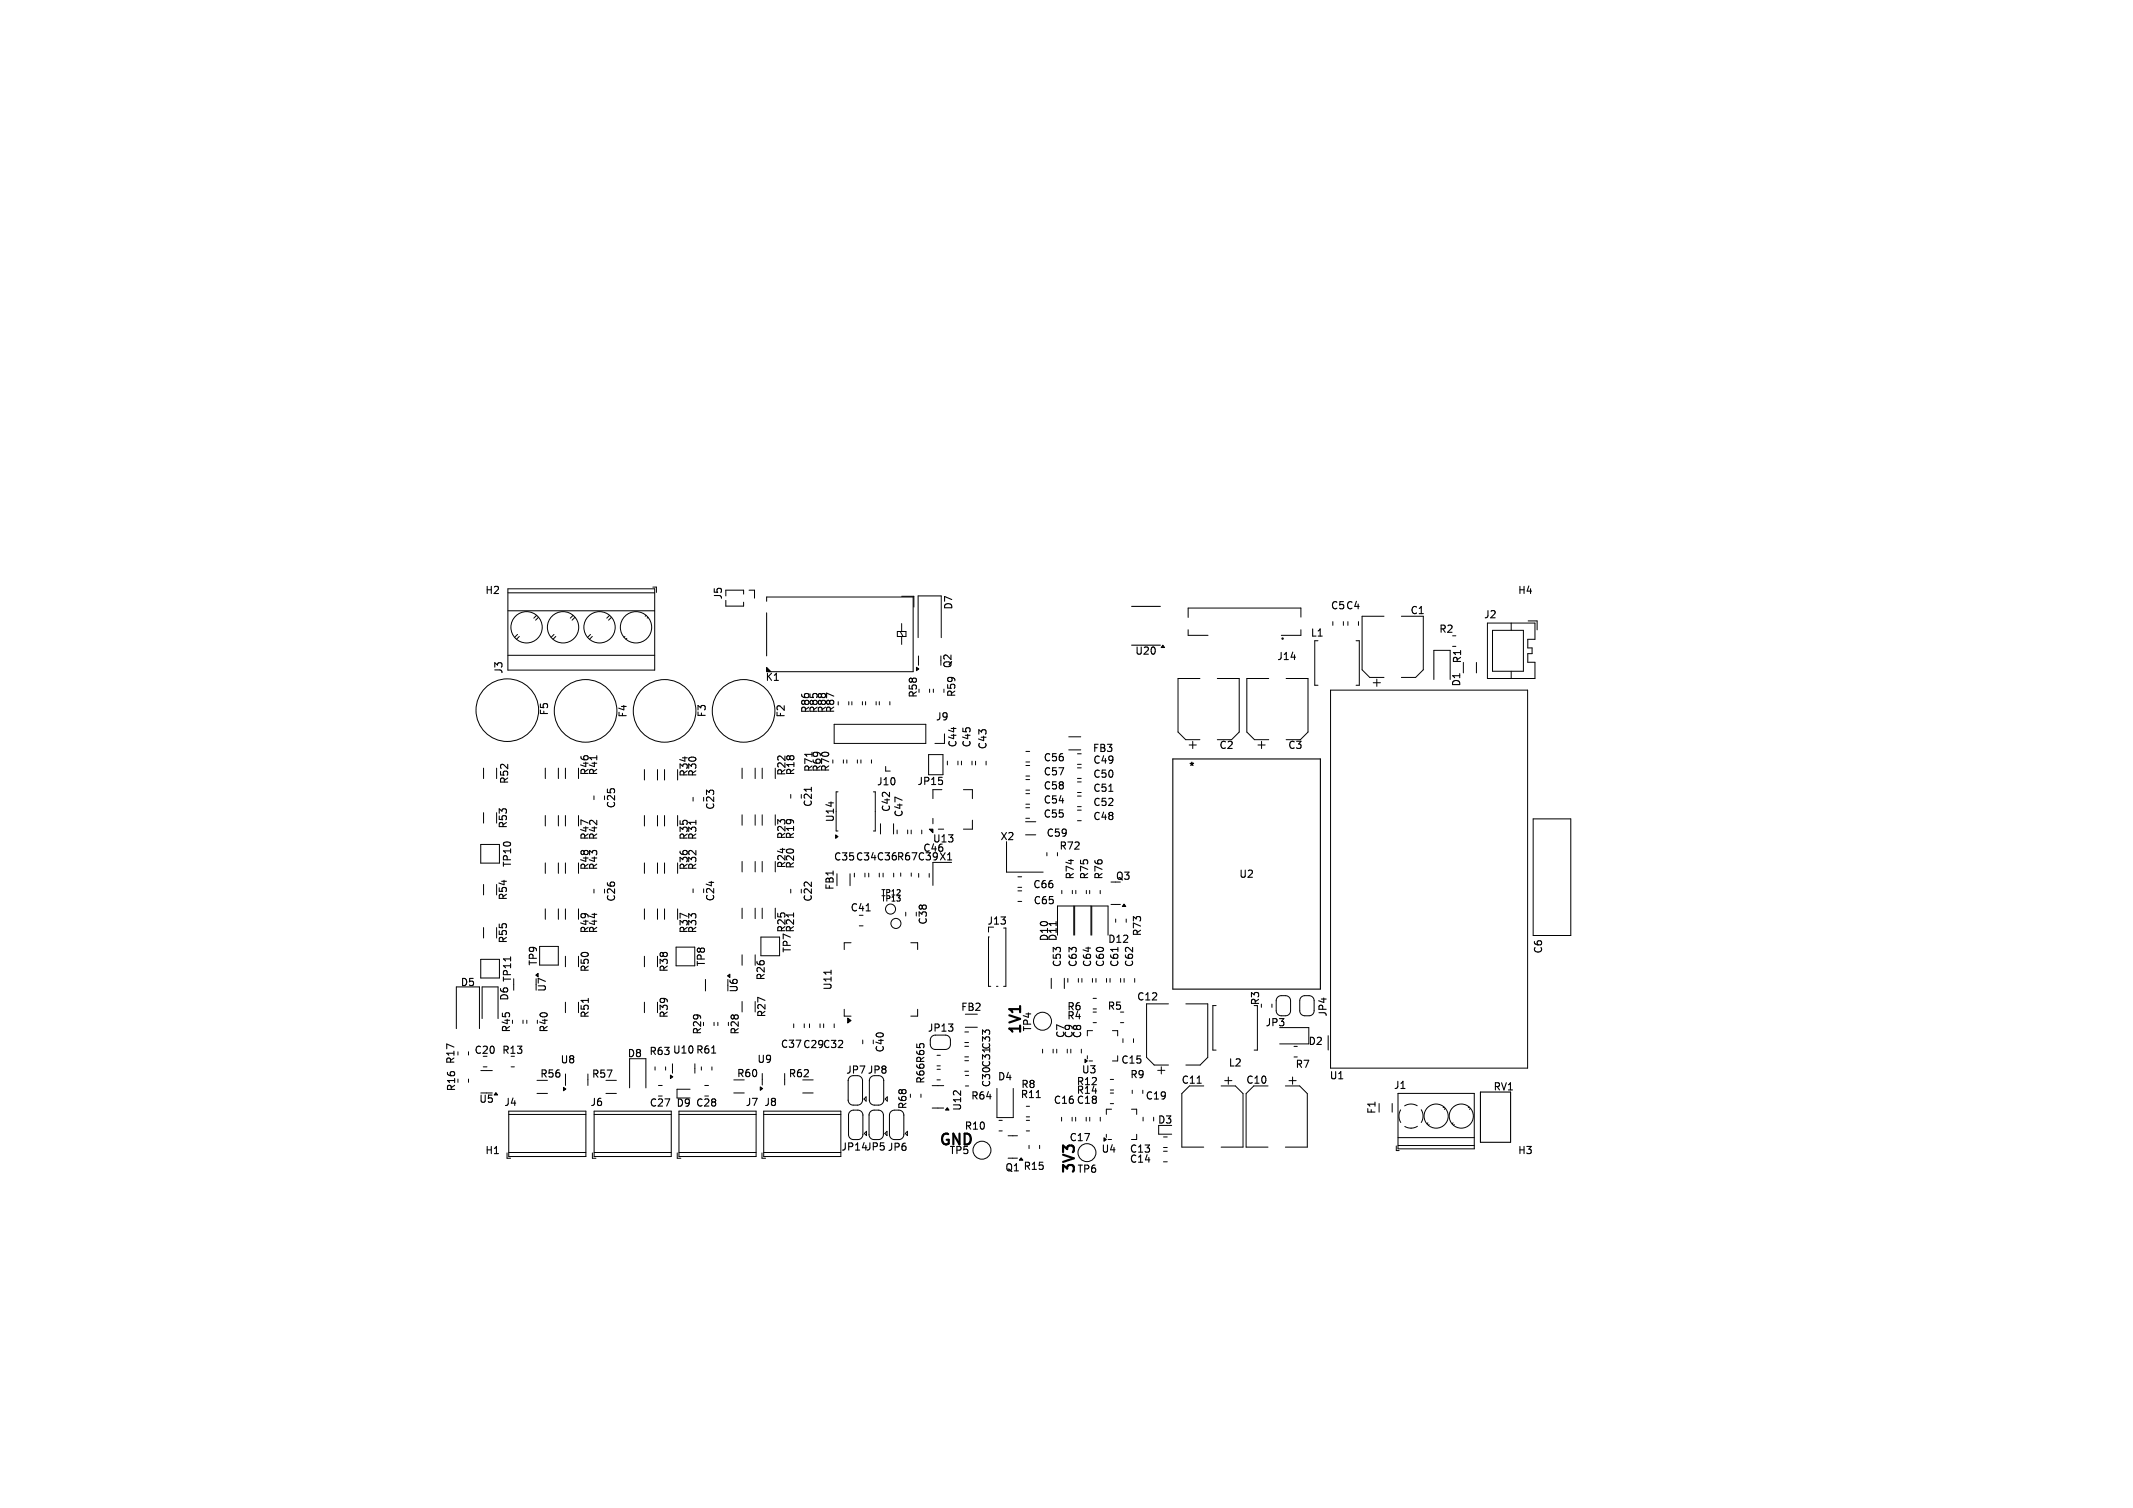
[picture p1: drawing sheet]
<svg xmlns="http://www.w3.org/2000/svg" width="297mm" height="210mm" viewBox="0 0 297 210" stroke-linecap="round" stroke-linejoin="round" font-family="sans-serif">
<defs><g id="words">
<g font-size="2.1">
<text x="142.2" y="144.2" transform="rotate(-90 142.2 144.2)">1V1</text>
<text x="130.7" y="159.6">GND</text>
<text x="149.7" y="163.6" transform="rotate(-90 149.7 163.6)">3V3</text>
</g>
<g font-size="1.4">
<text x="67.5" y="82.9">H2</text>
<text x="100.7" y="83.6" transform="rotate(-90 100.7 83.6)">J5</text>
<text x="211.3" y="82.9">H4</text>
<text x="132.8" y="85" transform="rotate(-90 132.8 85)">D7</text>
<text x="182.4" y="88.9">L1</text>
<text x="185.2" y="85.1">C5 C4</text>
<text x="196.3" y="85.7">C1</text>
<text x="200.3" y="88.3">R2</text>
<text x="206.5" y="86.3">J2</text>
<text x="70.2" y="93.9" transform="rotate(-90 70.2 93.9)">J3</text>
<text x="106.5" y="95">K1</text>
<text x="132.7" y="93.2" transform="rotate(-90 132.7 93.2)">Q2</text>
<text x="158" y="91.4">U20</text>
<text x="177.7" y="92.1">J14</text>
<text x="203.5" y="95.7" transform="rotate(-90 203.5 95.7)">D1</text>
<text x="203.6" y="92.5" transform="rotate(-90 203.6 92.5)">R1</text>
<text x="76.5" y="99.7" transform="rotate(-90 76.5 99.7)">F5</text>
<text x="87.5" y="100" transform="rotate(-90 87.5 100)">F4</text>
<text x="98.5" y="100" transform="rotate(-90 98.5 100)">F3</text>
<text x="109.5" y="100" transform="rotate(-90 109.5 100)">F2</text>
<text x="112.9" y="99.4" transform="rotate(-90 112.9 99.4)">R86</text>
<text x="114.1" y="99.4" transform="rotate(-90 114.1 99.4)">R85</text>
<text x="115.2" y="99.4" transform="rotate(-90 115.2 99.4)">R88</text>
<text x="116.4" y="99.4" transform="rotate(-90 116.4 99.4)">R87</text>
<text x="127.9" y="97.3" transform="rotate(-90 127.9 97.3)">R58</text>
<text x="130.2" y="100.5">J9</text>
<text x="133.2" y="97.2" transform="rotate(-90 133.2 97.2)">R59</text>
<text x="113.3" y="107.6" transform="rotate(-90 113.3 107.6)">R71</text>
<text x="114.5" y="107.6" transform="rotate(-90 114.5 107.6)">R69</text>
<text x="115.7" y="107.6" transform="rotate(-90 115.7 107.6)">R70</text>
<text x="133.4" y="104.2" transform="rotate(-90 133.4 104.2)">C44</text>
<text x="135.3" y="104.2" transform="rotate(-90 135.3 104.2)">C45</text>
<text x="137.6" y="104.5" transform="rotate(-90 137.6 104.5)">C43</text>
<text x="145.2" y="106.2">C56</text>
<text x="152.1" y="104.9">FB3</text>
<text x="152.1" y="106.6">C49</text>
<text x="165.5" y="107.4">*</text>
<text x="169.7" y="104.5">C2</text>
<text x="179.3" y="104.5">C3</text>
<text x="71" y="109.3" transform="rotate(-90 71 109.3)">R52</text>
<text x="82.2" y="108.1" transform="rotate(-90 82.2 108.1)">R46</text>
<text x="83.4" y="108.1" transform="rotate(-90 83.4 108.1)">R41</text>
<text x="85.8" y="112.7" transform="rotate(-90 85.8 112.7)">C25</text>
<text x="96" y="108.3" transform="rotate(-90 96 108.3)">R34</text>
<text x="97.2" y="108.3" transform="rotate(-90 97.2 108.3)">R30</text>
<text x="99.6" y="112.9" transform="rotate(-90 99.6 112.9)">C23</text>
<text x="109.6" y="108.1" transform="rotate(-90 109.6 108.1)">R22</text>
<text x="110.8" y="108.1" transform="rotate(-90 110.8 108.1)">R18</text>
<text x="113.2" y="112.5" transform="rotate(-90 113.2 112.5)">C21</text>
<text x="122" y="109.6">J10</text>
<text x="124.1" y="113.2" transform="rotate(-90 124.1 113.2)">C42</text>
<text x="125.9" y="113.9" transform="rotate(-90 125.9 113.9)">C47</text>
<text x="127.6" y="109.5">JP15</text>
<text x="145.2" y="110.1">C58</text>
<text x="145.2" y="112.1">C54</text>
<text x="145.2" y="108.2">C57</text>
<text x="152.1" y="110.5">C51</text>
<text x="152.1" y="108.5">C50</text>
<text x="152.1" y="112.4">C52</text>
<text x="70.8" y="115.5" transform="rotate(-90 70.8 115.5)">R53</text>
<text x="82.2" y="117.1" transform="rotate(-90 82.2 117.1)">R47</text>
<text x="83.4" y="117.1" transform="rotate(-90 83.4 117.1)">R42</text>
<text x="96" y="117.1" transform="rotate(-90 96 117.1)">R35</text>
<text x="97.2" y="117.1" transform="rotate(-90 97.2 117.1)">R31</text>
<text x="109.6" y="117" transform="rotate(-90 109.6 117)">R23</text>
<text x="110.8" y="117" transform="rotate(-90 110.8 117)">R19</text>
<text x="116.3" y="114.6" transform="rotate(-90 116.3 114.6)">U14</text>
<text x="128.4" y="118.8">C46</text>
<text x="129.8" y="117.5">U13</text>
<text x="139.2" y="117.2">X2</text>
<text x="145.2" y="114.1">C55</text>
<text x="145.6" y="116.7">C59</text>
<text x="147.4" y="118.5">R72</text>
<text x="152.1" y="114.4">C48</text>
<text x="70.8" y="125.5" transform="rotate(-90 70.8 125.5)">R54</text>
<text x="71.4" y="120.9" transform="rotate(-90 71.4 120.9)">TP10</text>
<text x="82.2" y="121.3" transform="rotate(-90 82.2 121.3)">R48</text>
<text x="83.4" y="121.3" transform="rotate(-90 83.4 121.3)">R43</text>
<text x="85.8" y="125.7" transform="rotate(-90 85.8 125.7)">C26</text>
<text x="96" y="121.3" transform="rotate(-90 96 121.3)">R36</text>
<text x="97.2" y="121.3" transform="rotate(-90 97.2 121.3)">R32</text>
<text x="99.6" y="125.6" transform="rotate(-90 99.6 125.6)">C24</text>
<text x="109.6" y="121" transform="rotate(-90 109.6 121)">R24</text>
<text x="110.8" y="121.1" transform="rotate(-90 110.8 121.1)">R20</text>
<text x="113.2" y="125.7" transform="rotate(-90 113.2 125.7)">C22</text>
<text x="116" y="120">C35 C34 C36 R67 C39 X1</text>
<text x="116.3" y="124" transform="rotate(-90 116.3 124)">FB1</text>
<text x="143.8" y="123.9">C66</text>
<text x="149.7" y="122.6" transform="rotate(-90 149.7 122.6)">R74</text>
<text x="151.7" y="122.6" transform="rotate(-90 151.7 122.6)">R75</text>
<text x="153.7" y="122.6" transform="rotate(-90 153.7 122.6)">R76</text>
<text x="155.3" y="122.7">Q3</text>
<text x="172.5" y="122.4">U2</text>
<text x="70.8" y="131.5" transform="rotate(-90 70.8 131.5)">R55</text>
<text x="82.2" y="130.1" transform="rotate(-90 82.2 130.1)">R49</text>
<text x="83.4" y="130.1" transform="rotate(-90 83.4 130.1)">R44</text>
<text x="96" y="130.1" transform="rotate(-90 96 130.1)">R37</text>
<text x="97.2" y="130.1" transform="rotate(-90 97.2 130.1)">R33</text>
<text x="109.6" y="130" transform="rotate(-90 109.6 130)">R25</text>
<text x="110.8" y="130" transform="rotate(-90 110.8 130)">R21</text>
<text x="118.3" y="127.1">C41</text>
<text x="129.3" y="128.9" transform="rotate(-90 129.3 128.9)">C38</text>
<text x="137.4" y="129">J13</text>
<text x="143.8" y="126.1">C65</text>
<text x="146.1" y="131.2" transform="rotate(-90 146.1 131.2)">D10</text>
<text x="147.3" y="131.2" transform="rotate(-90 147.3 131.2)">D11</text>
<text x="154.2" y="131.5">D12</text>
<text x="159.1" y="130.5" transform="rotate(-90 159.1 130.5)">R73</text>
<text x="64" y="137.5">D5</text>
<text x="71.4" y="136.9" transform="rotate(-90 71.4 136.9)">TP11</text>
<text x="75" y="134.6" transform="rotate(-90 75 134.6)">TP9</text>
<text x="82.2" y="135.5" transform="rotate(-90 82.2 135.5)">R50</text>
<text x="93.2" y="135.5" transform="rotate(-90 93.2 135.5)">R38</text>
<text x="98.4" y="134.7" transform="rotate(-90 98.4 134.7)">TP8</text>
<text x="106.7" y="136.6" transform="rotate(-90 106.7 136.6)">R26</text>
<text x="110.3" y="132.8" transform="rotate(-90 110.3 132.8)">TP7</text>
<text x="147.9" y="134.8" transform="rotate(-90 147.9 134.8)">C53</text>
<text x="150.1" y="134.8" transform="rotate(-90 150.1 134.8)">C63</text>
<text x="152.1" y="134.8" transform="rotate(-90 152.1 134.8)">C64</text>
<text x="153.9" y="134.8" transform="rotate(-90 153.9 134.8)">C60</text>
<text x="155.9" y="134.8" transform="rotate(-90 155.9 134.8)">C61</text>
<text x="158" y="134.8" transform="rotate(-90 158 134.8)">C62</text>
<text x="214.9" y="132.9" transform="rotate(-90 214.9 132.9)">C6</text>
<text x="71" y="139.5" transform="rotate(-90 71 139.5)">D6</text>
<text x="71.2" y="143.9" transform="rotate(-90 71.2 143.9)">R45</text>
<text x="76.2" y="138.2" transform="rotate(-90 76.2 138.2)">U7</text>
<text x="76.5" y="143.9" transform="rotate(-90 76.5 143.9)">R40</text>
<text x="82.2" y="141.9" transform="rotate(-90 82.2 141.9)">R51</text>
<text x="93.2" y="141.9" transform="rotate(-90 93.2 141.9)">R39</text>
<text x="102.9" y="138.3" transform="rotate(-90 102.9 138.3)">U6</text>
<text x="106.8" y="141.8" transform="rotate(-90 106.8 141.8)">R27</text>
<text x="116" y="138" transform="rotate(-90 116 138)">U11</text>
<text x="129.1" y="143.9">JP13</text>
<text x="133.7" y="141">FB2</text>
<text x="143.8" y="143.8" transform="rotate(-90 143.8 143.8)">TP4</text>
<text x="148.5" y="142.2">R4</text>
<text x="148.5" y="140.9">R6</text>
<text x="154.1" y="140.8">R5</text>
<text x="158.2" y="139.5">C12</text>
<text x="175.5" y="140.1" transform="rotate(-90 175.5 140.1)">R3</text>
<text x="176.1" y="143.1">JP3</text>
<text x="184.9" y="141.7" transform="rotate(-90 184.9 141.7)">JP4</text>
<text x="63.5" y="148.3" transform="rotate(-90 63.5 148.3)">R17</text>
<text x="66" y="147">C20</text>
<text x="69.8" y="147">R13</text>
<text x="78" y="148.3">U8</text>
<text x="87.3" y="147.4">D8</text>
<text x="90.3" y="147.1">R63 U10 R61</text>
<text x="97.8" y="144.2" transform="rotate(-90 97.8 144.2)">R29</text>
<text x="103.1" y="144.2" transform="rotate(-90 103.1 144.2)">R28</text>
<text x="105.4" y="148.2">U9</text>
<text x="108.6" y="146.1">C37 C29C32</text>
<text x="117.7" y="149.7">JP7 JP8</text>
<text x="123.3" y="146.7" transform="rotate(-90 123.3 146.7)">C40</text>
<text x="148.4" y="144.7" transform="rotate(-90 148.4 144.7)">C7</text>
<text x="149.6" y="144.7" transform="rotate(-90 149.6 144.7)">C9</text>
<text x="150.5" y="149.7">U3</text>
<text x="150.7" y="144.7" transform="rotate(-90 150.7 144.7)">C8</text>
<text x="156" y="148.3">C15</text>
<text x="171" y="148.7">L2</text>
<text x="180.3" y="148.9">R7</text>
<text x="182.1" y="145.7">D2</text>
<text x="63.6" y="152.1" transform="rotate(-90 63.6 152.1)">R16</text>
<text x="66.6" y="153.8">U5</text>
<text x="70.1" y="154.2">J4</text>
<text x="75.1" y="150.3">R56</text>
<text x="82.1" y="154.2">J6</text>
<text x="82.3" y="150.3">R57</text>
<text x="90.4" y="154.3">C27</text>
<text x="94.1" y="154.3">D9 C28</text>
<text x="102.5" y="150.2">R60</text>
<text x="103.7" y="154.2">J7</text>
<text x="106.3" y="154.2">J8</text>
<text x="109.7" y="150.2">R62</text>
<text x="126.4" y="154.6" transform="rotate(-90 126.4 154.6)">R68</text>
<text x="128.9" y="151" transform="rotate(-90 128.9 151)">R66 R65</text>
<text x="134" y="154.8" transform="rotate(-90 134 154.8)">U12</text>
<text x="135.1" y="153.3">R64</text>
<text x="138.1" y="151.5" transform="rotate(-90 138.1 151.5)">C30C31C33</text>
<text x="138.8" y="150.7">D4</text>
<text x="142" y="153.1">R11</text>
<text x="142.1" y="151.7">R8</text>
<text x="146.6" y="153.9">C16 C18</text>
<text x="149.8" y="152.5">R14</text>
<text x="149.8" y="151.3">R12</text>
<text x="157.3" y="150.4">R9</text>
<text x="159.4" y="153.3">C19</text>
<text x="164.4" y="151.1">C11</text>
<text x="173.4" y="151.1">C10</text>
<text x="185" y="150.5">U1</text>
<text x="191.7" y="155.2" transform="rotate(-90 191.7 155.2)">F1</text>
<text x="194" y="151.9">J1</text>
<text x="207.9" y="152.1">RV1</text>
<text x="67.5" y="160.9">H1</text>
<text x="117.1" y="160.4">JP14 JP5 JP6</text>
<text x="132.1" y="160.9">TP5</text>
<text x="134.2" y="157.5">R10</text>
<text x="148.8" y="159.1">C17</text>
<text x="153.3" y="160.7">U4</text>
<text x="157.2" y="160.7">C13</text>
<text x="161.1" y="156.7">D3</text>
<text x="211.3" y="160.9">H3</text>
<text x="139.9" y="163.3">Q1 R15</text>
<text x="149.9" y="163.5">TP6</text>
<text x="157.2" y="162.1">C14</text>
</g>
<g font-size="1">
<text x="122.6" y="124.8">TP12</text>
<text x="122.7" y="125.7">TP13</text>
</g>
</g></defs>
<g fill="none" stroke="#000" stroke-width=".15">
<path d="M157.6 84.4h4M157.6 89.8h4M83.1 105.2v.6M96.9 114.2v.6M113 109.6v.6M154.4 110.2h.6M163.3 105.7h20.6v32h-20.6zM71.1 133.3v.5M81.9 139v.6M110.5 127.1v.6M115.7 135.1v.6M120.6 126.9h.6"/>
<path d="M147.1 128.3v.6M155.7 131.9v.6M99.1 146.7h.6M144.3 152.9h.6M166.7 150.9h.6M206.1 152.1h4.2v7h-4.2z"/>
</g>
<g fill="none" stroke="#000" stroke-width=".14">
<path d="M70.7 82h20.5v11.3h-20.5zM70.7 82.6h20.5M70.7 85.1h20.5M70.7 91.3h20.5M72.1 88.4l-.4 .3M72.3 88.6l-.4 .4M74.7 85.7l-.4 .4M75 86l-.4 .4M77.1 88.4l-.4 .3M77.4 88.6l-.4 .4M79.8 85.7l-.4 .4M80.1 86l-.4 .4"/>
<path d="M82.2 88.4l-.4 .3M82.5 88.6l-.4 .4M84.9 85.7l-.4 .4M85.1 86l-.4 .4M87 88.6l-.1 .1M87.3 88.9l-.1 .1M89.9 85.7l-.1 .1M90.2 86l-.1 .1M90.9 81.8h.5v.7M101.1 83.6v.8h2.4v-.5M101.1 82.2h2.4v.5M104.3 82.2h.8v1.1"/>
<path d="M106.7 83.7v-.6h20.4v10.4h-20.4v-.6l.6 .6M106.7 85.3v6M106.7 93l.5 .5M106.7 93.1l.4 .4-.4-.3M106.7 93.3l.2 .2M118.2 97.7v.5M118.6 97.7v.5M120.1 97.7v.5M120.5 97.7v.5M122 97.7v.5M122.4 97.7v.5M123.9 97.7v.5"/>
<path d="M124.9 87.9h1.2v.7h-1.2zM125.3 87.9l.4 .7M125.5 83h1.7v1.5M125.5 86.8v1.1M125.5 88.6v1.1M127.8 88.8v-5.8h3.3v5.8M127.9 91.4v1.3M129.4 96v.4M130 96v.4M131 91.4v1.3M131.4 96v.4M165.4 87.7v.8h2.8"/>
<path d="M167.1 94.5h-3.1v7.4l1.1 1.1h2M169.5 94.5h3.1v7.4l-1.1 1.1M176.7 94.5h-3.1v7.4l1.1 1.1h2M179.1 94.5h3v7.4l-1 1.1M181.1 85.9v-1.2h-15.7v1.3M181.1 87.7v.8h-2.7M183.1 89.2v6.2h.4M185.3 96.1h27.4v52.7h-27.4zM185.6 86.6v.5M187.1 86.6v.5M187.7 86.6v.5M188.8 89.2h.5v6.2h-.5"/>
<path d="M189.2 86.6v.5M191.2 95.1h1M191.7 94.6v1M192.7 85.8h-3v7.5l1 1h2M195.1 85.8h3.1v7.5l-1.1 1h-2M199.7 94.6v-4h2.2v4M202.3 88.5h.4M202.3 90h.4M203.8 92.3v1.4M205.6 92.3v1.4M207.1 86.8h6.6v2.2h-1v1.2h.6v.8h-.6v1.2h1v2.3h-6.6zM207.8 87.8h4.3v5.7h-4.3z"/>
<path d="M210.4 86.8v1M210.4 93.5v1M212.8 86.5h1.2v1.2M66.9 117.6h2.6v2.6h-2.6zM67.3 107v1.4M67.3 113.2v1.4M69.1 107v1.4M69.1 113.2v1.4M75.9 107v1.4M75.9 113.6v1.4M77.7 107v1.4M77.7 113.6v1.4"/>
<path d="M78.7 107v1.4M78.7 113.6v1.4M80.6 107v1.4M80.6 113.6v1.4M82.7 110.8v.6M84.2 110.8v.6M89.7 107.2v1.4M89.7 113.6v1.4M91.5 107.2v1.4M91.5 113.6v1.4M92.5 107.2v1.4M92.5 113.6v1.4"/>
<path d="M94.4 107.2v1.4M94.4 113.6v1.4M96.5 111v.6M98 111v.6M103.3 107v1.4M103.3 113.5v1.4M103.3 120v1.4M105.1 107v1.4M105.1 113.5v1.4M105.1 120v1.4M106.1 107v1.4M106.1 113.5v1.4"/>
<path d="M106.1 120v1.4M107.9 107v1.4M107.9 113.5v1.4M107.9 120v1.4M110.1 110.6v.6M111.6 110.6v.6M116.1 100.9h12.8v2.6h-12.8zM116.7 110.3h-.3v5.4h.3M117.4 105.8v.5M117.9 105.8v.5M119.4 105.8v.5M119.9 105.8v.5"/>
<path d="M121.3 105.8v.5M121.6 110.3h.3v5.4h-.3M122.6 114.7v1.4M123.3 106.7v.7h.7M124.4 114.7v1.4M124.9 115.6v.5M126.4 115.6v.5M126.9 115.6v.5M128.3 115.6v.5M129.3 105.1h2v2.8h-2zM129.9 110v1.2M129.9 114v.7"/>
<path d="M130.6 115.5h.8M131.5 102.2v1.3h-1.3M131.9 106v.5M133.4 106v.5M133.9 106v.5M134.2 110h1.2v1.2M135.3 106v.5M135.4 114.2v1.3h-1.2M135.8 106v.5M137.3 106v.5M140.2 117.2v4.3h5M142.8 114.4h1.4"/>
<path d="M142.8 116.3h1.4M142.8 112.5h.6M142.8 114h.6M142.8 108.6h.6M142.8 110h.6M142.8 110.5h.6M142.8 112h.6M142.8 104.6h.6M142.8 106.1h.6M142.8 106.6h.6M142.8 108.1h.6M145.8 118.7v.5"/>
<path d="M147.2 118.7v.5M148.8 102.6h1.7M148.8 104.4h1.7M150 108.9h.6M150 110.4h.6M150 105h.6M150 106.4h.6M150 106.9h.6M150 108.4h.6M150 112.8h.6M150 114.3h.6M150 110.9h.6"/>
<path d="M150 112.3h.6M165.6 103.8h1M166.1 103.2v1M175.2 103.8h1M175.7 103.2v1M213.5 114h5.2v16.3h-5.2zM66.9 133.6h2.6v2.6h-2.6zM67.3 123.2v1.4M67.3 129.2v1.4M69.1 123.2v1.4M69.1 129.2v1.4M71.5 137.1v.8"/>
<path d="M74.7 136.3v1.6M75.1 131.8h2.6v2.6h-2.6zM75.9 120.2v1.4M75.9 126.6v1.4M77.7 120.2v1.4M77.7 126.6v1.4M78.7 120.2v1.4M78.7 126.6v1.4M78.7 133.2v1.4M78.7 139.6v1.4M80.6 120.2v1.4M80.6 126.6v1.4"/>
<path d="M80.6 133.2v1.4M80.6 139.6v1.4M82.7 123.8v.6M84.2 123.8v.6M89.7 120.2v1.4M89.7 126.6v1.4M89.7 133.2v1.4M89.7 139.6v1.4M91.5 120.2v1.4M91.5 126.6v1.4M91.5 133.2v1.4M91.5 139.6v1.4"/>
<path d="M92.5 120.2v1.4M92.5 126.6v1.4M94.1 131.9h2.6v2.6h-2.6zM94.4 120.2v1.4M94.4 126.6v1.4M96.5 123.8v.5M98 123.8v.5M98.2 136.4v1.6M101.4 136.4v1.6M103.3 126.5v1.4M103.3 133v1.4M103.3 139.5v1.4"/>
<path d="M105.1 126.5v1.4M105.1 133v1.4M105.1 139.5v1.4M106 130.5h2.5v2.6h-2.5zM106.1 126.5v1.4M107.9 126.5v1.4M110.1 123.8v.6M111.6 123.8v.6M118.4 121.7v1.6M118.5 131.3h-.9v.9M119 121.6v.5M119.7 128.9h.5"/>
<path d="M120.4 121.6v.5M121 121.6v.5M122.4 121.6v.5M123 121.6v.5M124.4 121.6v.5M125.4 121.6v.4M126.1 127v.6M126.8 131.3h1v.9M126.9 121.6v.4M127.6 127v.6M127.9 121.6v.6M129.4 121.6v.6"/>
<path d="M132.5 120.1h-2.6v3.2M137.6 129.1v.7M137.7 130.5h-.1v6.9h.4M138.7 137.4h.3M140.1 129.2v8.2h-.4M141.7 122.1h.6M141.7 123.6h.6M141.7 124.1h.6M141.7 125.5h.6M146.4 136.2v1.5M147.2 130.2v-4h2.3v4M147.8 124v.5"/>
<path d="M148.2 136.2v1.5M148.7 136.3v.5M149.3 124v.5M149.6 130.2v-4h2.3v4M149.8 124v.5M150.2 136.3v.5M150.6 136.3v.5M151.3 124v.5M151.7 124v.5M152 130.2v-4h2.3v4M152.1 136.3v.5M152.2 139h.5"/>
<path d="M152.6 136.3v.5M153.2 124v.5M154.1 136.3v.5M154.6 136.3v.5M154.7 122.8h.7M154.7 126h1.3M155.3 128v.4M156 136.3v.5M156.5 136.3v.5M156.8 128v.4M158 136.3v.5M162.7 139.8h-3.1v7.5l1.1 1h2"/>
<path d="M165.1 139.8h3.1v7.5l-1.1 1h-2M177.1 139.8v.5M177.9 138.9l.4-.2h.7a.7 .7 0 0 1 .7 .7v1.4a.7 .7 0 0 1-.7 .7h-.6a.7 .7 0 0 1-.7-.7v-1.5zM181.2 138.9l.4-.2h.7a.7 .7 0 0 1 .7 .7v1.4a.7 .7 0 0 1-.7 .7h-.6a.7 .7 0 0 1-.7-.7v-1.5zM63.5 143.2v-5.8h3.3v5.8M65.2 146.5v.4M65.2 150.3v.4M67 152.2h1.6M67 149.1h1.6M67.1 141.9v-4.5h2.2v4.5M67.3 148.6h.5M70.8 154.7h10.8v6.4h-10.8z"/>
<path d="M70.8 155.2h10.8M71.2 148.6h.4M72.8 142.1v.4M73.4 142.1v.4M74.8 152.3h1.4M74.8 142.1v.4M78.7 149.6v1.6M81.9 149.6v1.6M82.7 154.7h10.8v6.4h-10.8zM82.7 155.2h10.8M84.4 150.5h1.4M84.4 152.3h1.4"/>
<path d="M87.7 151.5v-4.1h2.2v4.1M91.2 148.6v.4M91.7 151.2h.5M91.7 152.6h.5M92.7 148.6v.4M93.6 148.2v1.3M94.5 154.7h10.8v6.4h-10.8zM94.5 155.2h10.8M96.1 151.7h-1.8v1.2M96.8 148.2v1.3M97.7 148.6v.4M98.1 151.2h.6"/>
<path d="M98.1 152.6h.6M99.1 148.6v.4M99.4 142.4v.4M100 142.4v.4M101.4 142.4v.4M102.2 152.2h1.4M106.1 149.5v1.6M106.3 154.7h10.8v6.4h-10.8zM106.3 155.2h10.8M109.3 149.5v1.6M110.5 142.6v.5M111.8 152.2h1.4"/>
<path d="M111.8 150.4h1.4M112 142.6v.5M112.7 142.6v.5M114.2 142.6v.5M114.7 142.6v.5M116.2 142.6v.5M117.6 140.6v.9h.9M118.1 153.2a.7 .7 0 0 0 .7 .7h.6a.7 .7 0 0 0 .7-.7M118.1 150.5v2.7M118.1 155.3a.7 .7 0 0 1 .7-.7h.7a.7 .7 0 0 1 .6 .7M118.1 158a.7 .7 0 0 0 .7 .7h.7a.7 .7 0 0 0 .6-.7M118.1 155.2v2.8"/>
<path d="M118.8 149.8a.7 .7 0 0 0-.7 .7M119.4 149.8a.7 .7 0 0 1 .7 .7M120.1 150.5v2.7M120.1 144.8v.6M120.1 155.2v2.8M120.3 153l.3-.2v.5zM120.4 157.9l.2-.3v.6zM121 155.3a.7 .7 0 0 1 .7-.7h.6a.7 .7 0 0 1 .7 .7M121 158a.7 .7 0 0 0 .7 .7h.6a.7 .7 0 0 0 .7-.7M121 155.2v2.8M121.1 153.2a.7 .7 0 0 0 .7 .7h.6a.7 .7 0 0 0 .7-.7M121.1 150.5v2.7"/>
<path d="M121.6 144.8v.6M121.8 149.8a.7 .7 0 0 0-.7 .7M122.4 149.8a.7 .7 0 0 1 .7 .7M123 155.2v2.8M123.1 150.5v2.7M123.2 157.9l.3-.3v.6zM123.5 152.8v.5l-.3-.3zM123.8 155.3a.7 .7 0 0 1 .7-.7h.7a.7 .7 0 0 1 .6 .7M123.8 158a.7 .7 0 0 0 .7 .7h.7a.7 .7 0 0 0 .6-.7M123.8 155.2v2.8M125.8 155.2v2.8M126.1 157.9l.3-.3v.6z"/>
<path d="M127.8 140.6v.9h-1M128.2 152.4v.4M129.8 151.2h1.6M129.8 154.3h1.6M130.2 144.2a.7 .7 0 0 0-.7 .7v.6a.7 .7 0 0 0 .7 .7h1.4a.7 .7 0 0 0 .7-.7v-.6a.7 .7 0 0 0-.7-.7M130.5 147h.4M130.5 148.4h.4M130.5 148.9h.4M130.5 150.4h.4M134.3 145.7h.6M134.3 147.2h.6M134.3 147.7h.6"/>
<path d="M134.3 149.2h.6M134.3 143.7h.6M134.3 145.2h.6M134.4 143.1h1.7M134.4 149.8h.5M134.4 151.2h.5M138.8 151.6v4h2.3v-4M139.1 156h.5M139.1 157.5h.5M140.4 158.2h1.3M142.9 156h.5M142.9 157.5h.5"/>
<path d="M142.9 154.1h.5M142.9 155.5h.5M143.3 159.5v.5M144.8 159.5v.5M145.2 146.1v.5M146.6 146.1v.5M147.1 146.1v.5M147.8 155.6v.5M148.6 146.1v.5M149.1 146.1v.5M149.3 155.6v.5M149.8 155.6v.5"/>
<path d="M150.6 146.1v.5M151.2 155.6v.5M151.4 147v.5M151.6 147.8h.5M151.7 155.6v.5M152.1 143.5h-.7v.8M152.2 140.5h.5M152.2 140.9h.5M152.2 142.4h.5M153.2 155.6v.5M154 158v.4M154.3 158.7h.5"/>
<path d="M154.6 152.2h.5M154.6 150.3h.5M154.6 151.8h.5M154.6 153.7h.5M154.8 154.5h-.8v.7M154.9 143.5h.7v.8M154.9 147.8h.7M156 140.9h.5M156 142.4h.5M156.4 144.7v.5M157.5 154.5h.8v.7M157.7 151.8v.5"/>
<path d="M157.8 144.7v.5M158.3 158v.7h-.8M159.2 155.6v.5M160.6 155.6v.5M161.2 149.1h1M161.3 156.7v1.2h1.9M161.7 148.6v1M162 158.3h.5M162 159.8h.5M167.6 151.2h-2l-1 1.1v7.5h3M169.3 140h-.4v6.2h.4M170 151.2h2l1.1 1.1v7.5h-3.1"/>
<path d="M170.5 150.5h1M171 150v1M175.1 140v6.2h-.5M176.6 151.2h-2l-1.1 1.1v7.5h3.1M178.2 143.1h4v2.3h-4M179 151.2h2l1 1.1v7.5h-3M179.5 150.5h1M180 150v1M180.2 145.7h.4M180.2 147.2h.4M184.9 144.2v2M193.8 153.7v1.2"/>
<path d="M194.4 159.6v.6h.4M194.7 152.3h10.6v7.7h-10.6zM194.7 158.4h10.6M194.7 159.5h10.6M195 154.6l-.2 .8 .2 .9M195.6 156.9l.9 .2M197.3 154l-.8-.2-.9 .2M197.4 156.9l-.9 .2M197.9 154.5l.2 .6v.4l-.2 .8M198.8 156.4l-.1 .1M199 156.6l-.1 .1M201 154.2h-.1"/>
<path d="M201.2 154.4l-.1 .1M202.3 156.4l-.1 .1M202.5 156.6l-.1 .1M204.5 154.2h-.1M204.7 154.4l-.1 .1M70.6 160.6v.7h.5M70.8 160.5h10.8M82.5 160.6v.7h.5M82.7 160.5h10.8M94.3 160.6v.7h.5M94.5 160.5h10.8M106.1 160.6v.7h.5"/>
<path d="M106.3 160.5h10.8M140.4 161.3h1.3M162 160.3h.5M162 161.8h.5"/>
<circle cx="70.6" cy="98.9" r="4.4"/>
<circle cx="73.3" cy="87.4" r="2.18"/>
<circle cx="78.4" cy="87.4" r="2.18"/>
<circle cx="81.5" cy="99" r="4.4"/>
<circle cx="83.5" cy="87.4" r="2.18"/>
<circle cx="88.6" cy="87.4" r="2.18"/>
<circle cx="92.5" cy="99" r="4.4"/>
<circle cx="103.5" cy="99" r="4.4"/>
<circle cx="178.6" cy="88.9" r=".1"/>
<circle cx="124" cy="126.6" r=".7"/>
<circle cx="124.7" cy="128.6" r=".7"/>
<circle cx="145.2" cy="142.2" r="1.25"/>
<circle cx="200" cy="155.4" r="1.68"/>
<circle cx="203.5" cy="155.4" r="1.68"/>
<circle cx="136.7" cy="160.2" r="1.25"/>
<circle cx="151.4" cy="160.5" r="1.25"/>
</g>
<g fill="#000" stroke="#000" stroke-width=".14">
<path d="M127.6 92.9l.3 .3-.3 .2zM161.9 89.8l.3 .4h-.5zM116.4 116.3l.3 .2-.3 .2zM129.4 115.5h.5v.5zM74.6 135.8l.3-.2v.4zM101.3 135.9l.3-.2v.4zM156.5 125.9l.3 .3h-.5zM69 152.2l.3 .3h-.5zM78.5 151.4l.3 .3-.3 .2zM93.4 149.7l.3 .3-.3 .2zM105.9 151.4l.3 .2-.3 .2zM118 141.8l.5 .3-.5 .4z"/>
<path d="M131.9 154.3l.2 .3h-.4zM151.1 147.5l.3 .3-.3 .2zM153.7 158.5l.3 .2-.3 .2zM142.2 161.2l.2 .4h-.5z"/>
</g>
<use href="#words"/>
</svg>
